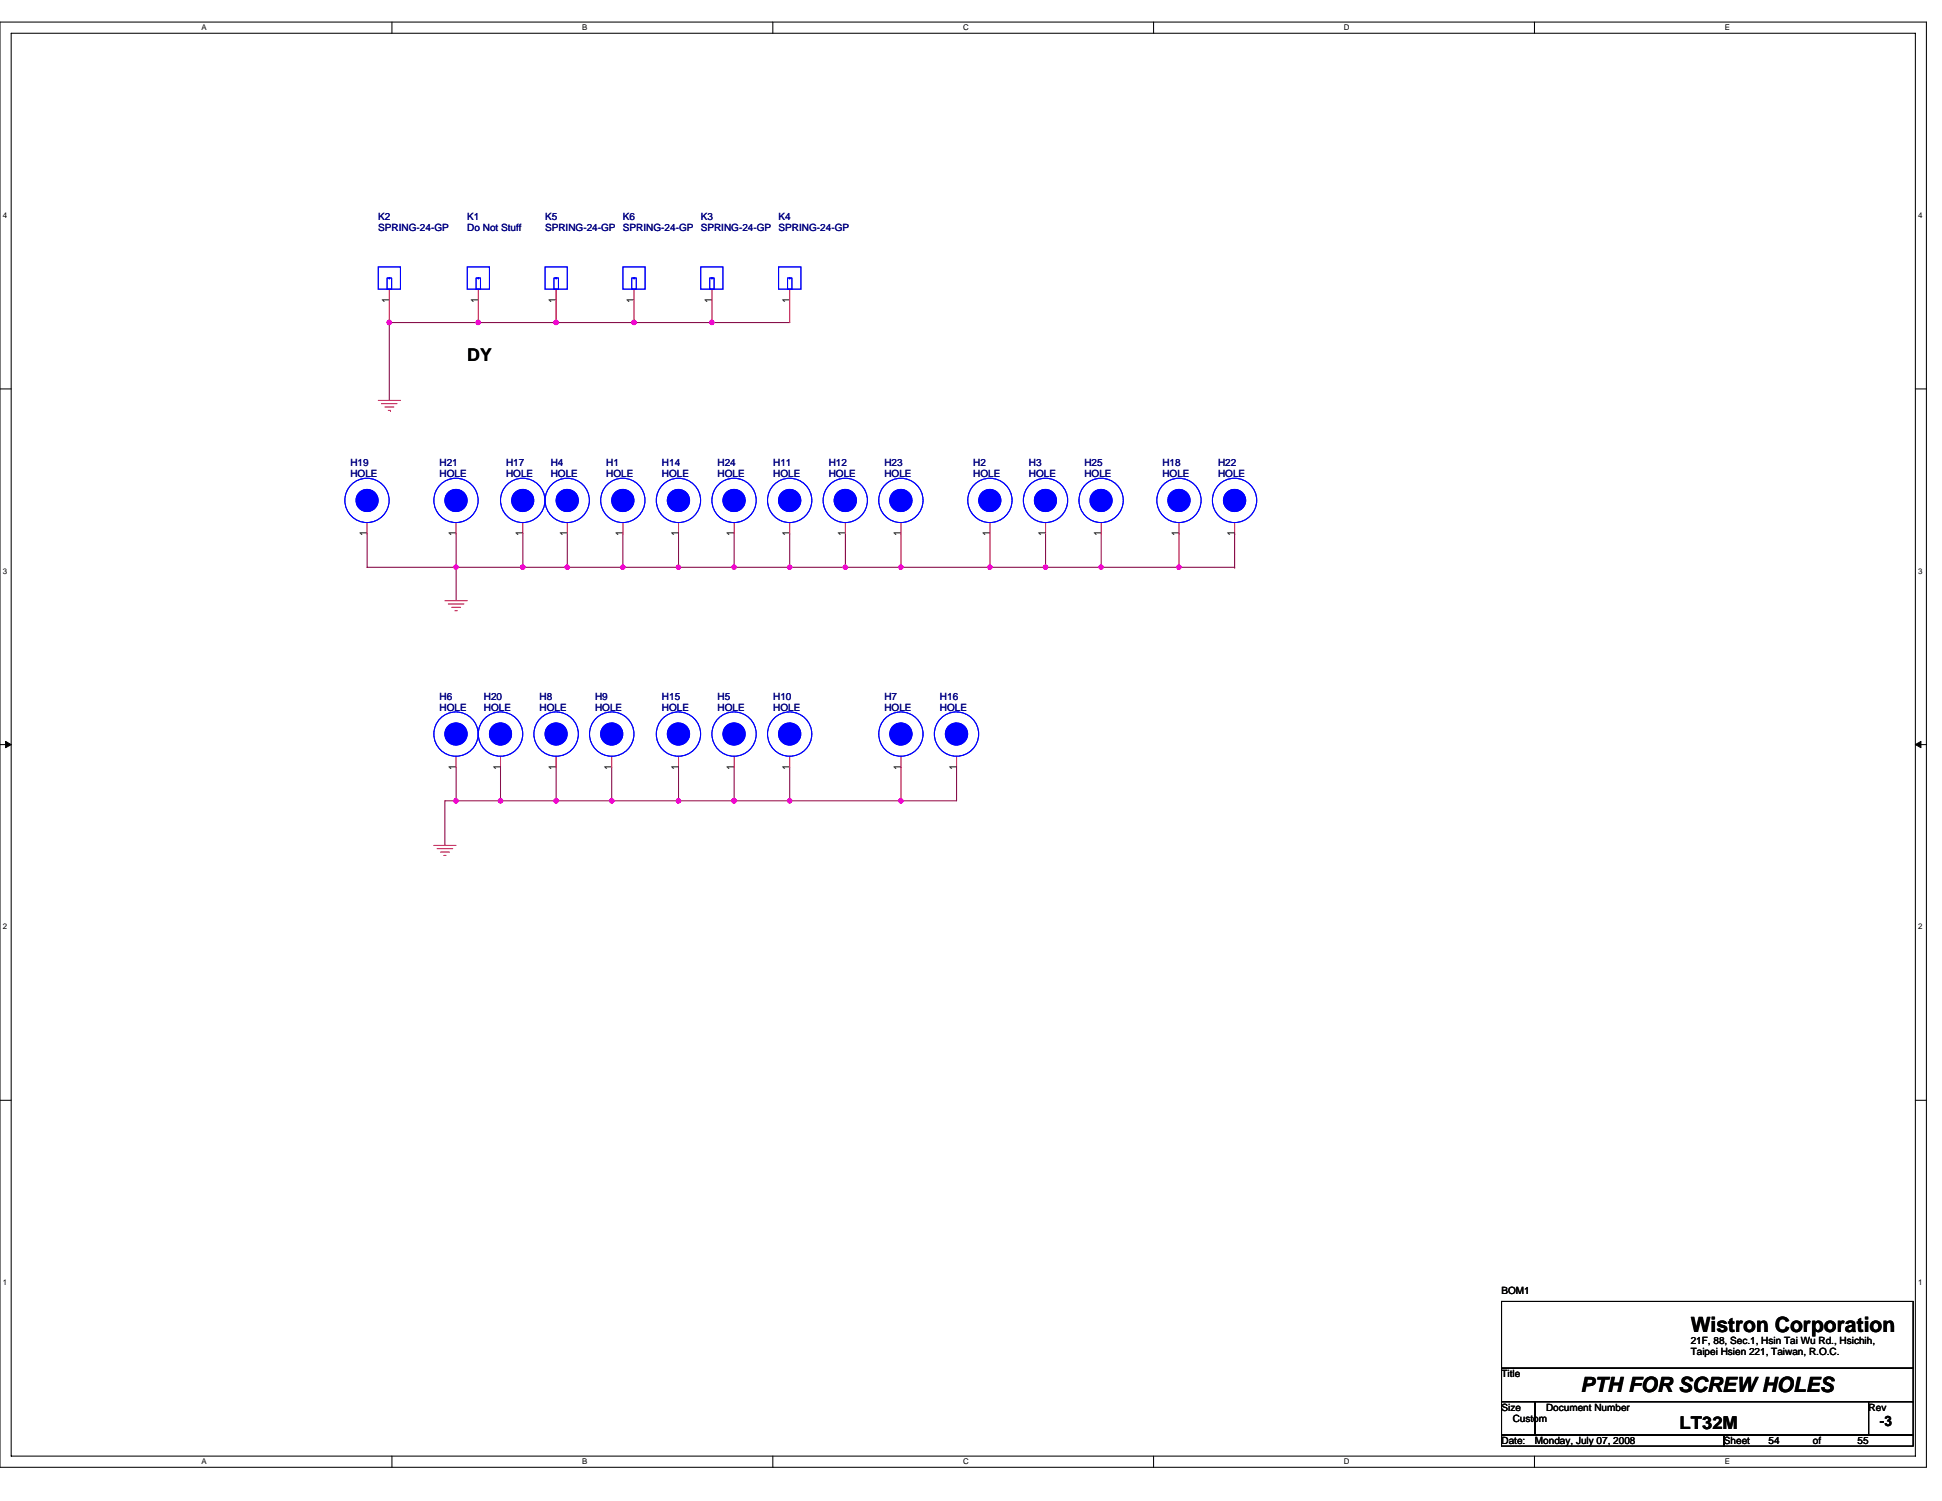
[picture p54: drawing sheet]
<svg xmlns="http://www.w3.org/2000/svg" width="279mm" height="216mm" viewBox="0 0 279 216" stroke-linecap="round" stroke-linejoin="round" font-family="sans-serif">
<defs><g id="words">
<g font-size="3">
<text x="243.2" y="191.6">Wistron Corporation</text>
<text x="227.4" y="200.2">PTH FOR SCREW HOLES</text>
</g>
<g font-size="2.5">
<text x="67.2" y="52">DY</text>
<text x="241.6" y="205.6">LT32M</text>
</g>
<text font-size="2.1" x="270.4" y="205.1">-3</text>
<g font-size="1.4" fill="#000080">
<text x="54.4" y="31.7">K2</text>
<text x="54.4" y="33.3">SPRING-24-GP</text>
<text x="67.2" y="31.7">K1</text>
<text x="67.2" y="33.3">Do Not Stuff</text>
<text x="78.4" y="31.7">K5</text>
<text x="78.4" y="33.3">SPRING-24-GP</text>
<text x="89.6" y="31.7">K6</text>
<text x="89.6" y="33.3">SPRING-24-GP</text>
<text x="100.8" y="31.7">K3</text>
<text x="100.8" y="33.3">SPRING-24-GP</text>
<text x="112" y="31.7">K4</text>
<text x="112" y="33.3">SPRING-24-GP</text>
<text x="50.4" y="67">H19</text>
<text x="50.4" y="68.6">HOLE</text>
<text x="63.2" y="67">H21</text>
<text x="63.2" y="68.6">HOLE</text>
<text x="72.8" y="67">H17</text>
<text x="72.8" y="68.6">HOLE</text>
<text x="79.2" y="67">H4</text>
<text x="79.2" y="68.6">HOLE</text>
<text x="87.2" y="67">H1</text>
<text x="87.2" y="68.6">HOLE</text>
<text x="95.2" y="67">H14</text>
<text x="95.2" y="68.6">HOLE</text>
<text x="103.2" y="67">H24</text>
<text x="103.2" y="68.6">HOLE</text>
<text x="111.2" y="67">H11</text>
<text x="111.2" y="68.6">HOLE</text>
<text x="119.2" y="67">H12</text>
<text x="119.2" y="68.6">HOLE</text>
<text x="127.2" y="67">H23</text>
<text x="127.2" y="68.6">HOLE</text>
<text x="140" y="67">H2</text>
<text x="140" y="68.6">HOLE</text>
<text x="148" y="67">H3</text>
<text x="148" y="68.6">HOLE</text>
<text x="156" y="67">H25</text>
<text x="156" y="68.6">HOLE</text>
<text x="167.2" y="67">H18</text>
<text x="167.2" y="68.6">HOLE</text>
<text x="175.2" y="67">H22</text>
<text x="175.2" y="68.6">HOLE</text>
<text x="63.2" y="100.6">H6</text>
<text x="69.6" y="100.6">H20</text>
<text x="77.6" y="100.6">H8</text>
<text x="85.6" y="100.6">H9</text>
<text x="95.2" y="100.6">H15</text>
<text x="103.2" y="100.6">H5</text>
<text x="111.2" y="100.6">H10</text>
<text x="127.2" y="100.6">H7</text>
<text x="135.2" y="100.6">H16</text>
<text x="63.2" y="102.3">HOLE</text>
<text x="69.6" y="102.3">HOLE</text>
<text x="77.6" y="102.3">HOLE</text>
<text x="85.6" y="102.3">HOLE</text>
<text x="95.2" y="102.3">HOLE</text>
<text x="103.2" y="102.3">HOLE</text>
<text x="111.2" y="102.3">HOLE</text>
<text x="127.2" y="102.3">HOLE</text>
<text x="135.2" y="102.3">HOLE</text>
</g>
<g font-size="1.4">
<text x="56" y="43.5" transform="rotate(-90 56 43.5)">1</text>
<text x="68.8" y="43.5" transform="rotate(-90 68.8 43.5)">1</text>
<text x="80" y="43.5" transform="rotate(-90 80 43.5)">1</text>
<text x="91.2" y="43.5" transform="rotate(-90 91.2 43.5)">1</text>
<text x="102.4" y="43.5" transform="rotate(-90 102.4 43.5)">1</text>
<text x="113.6" y="43.5" transform="rotate(-90 113.6 43.5)">1</text>
<text x="52.8" y="77.1" transform="rotate(-90 52.8 77.1)">1</text>
<text x="65.6" y="77.1" transform="rotate(-90 65.6 77.1)">1</text>
<text x="75.2" y="77.1" transform="rotate(-90 75.2 77.1)">1</text>
<text x="81.6" y="77.1" transform="rotate(-90 81.6 77.1)">1</text>
<text x="89.6" y="77.1" transform="rotate(-90 89.6 77.1)">1</text>
<text x="97.6" y="77.1" transform="rotate(-90 97.6 77.1)">1</text>
<text x="105.6" y="77.1" transform="rotate(-90 105.6 77.1)">1</text>
<text x="113.6" y="77.1" transform="rotate(-90 113.6 77.1)">1</text>
<text x="121.6" y="77.1" transform="rotate(-90 121.6 77.1)">1</text>
<text x="129.6" y="77.1" transform="rotate(-90 129.6 77.1)">1</text>
<text x="142.4" y="77.1" transform="rotate(-90 142.4 77.1)">1</text>
<text x="150.4" y="77.1" transform="rotate(-90 150.4 77.1)">1</text>
<text x="158.4" y="77.1" transform="rotate(-90 158.4 77.1)">1</text>
<text x="169.6" y="77.1" transform="rotate(-90 169.6 77.1)">1</text>
<text x="177.6" y="77.1" transform="rotate(-90 177.6 77.1)">1</text>
<text x="65.6" y="110.7" transform="rotate(-90 65.6 110.7)">1</text>
<text x="72" y="110.7" transform="rotate(-90 72 110.7)">1</text>
<text x="80" y="110.7" transform="rotate(-90 80 110.7)">1</text>
<text x="88" y="110.7" transform="rotate(-90 88 110.7)">1</text>
<text x="97.6" y="110.7" transform="rotate(-90 97.6 110.7)">1</text>
<text x="105.6" y="110.7" transform="rotate(-90 105.6 110.7)">1</text>
<text x="113.6" y="110.7" transform="rotate(-90 113.6 110.7)">1</text>
<text x="129.6" y="110.7" transform="rotate(-90 129.6 110.7)">1</text>
<text x="137.6" y="110.7" transform="rotate(-90 137.6 110.7)">1</text>
<text x="216" y="186.1">BOM1</text>
<text x="243.2" y="193.3">21F, 88, Sec.1, Hsin Tai Wu Rd., Hsichih,</text>
<text x="243.2" y="194.9">Taipei Hsien 221, Taiwan, R.O.C.</text>
<text x="216" y="198.1">Title</text>
<text x="216" y="202.9">Size</text>
<text x="222.4" y="202.9">Document Number</text>
<text x="268.8" y="202.9">Rev</text>
<text x="216" y="207.7">Date:</text>
<text x="217.6" y="204.5">Custom</text>
<text x="220.8" y="207.7">Monday, July 07, 2008</text>
<text x="248" y="207.7">Sheet</text>
<text x="254.4" y="207.7">54</text>
<text x="260.8" y="207.7">of</text>
<text x="267.3" y="207.7">55</text>
</g>
<g font-size="1.1">
<text x="29" y="4.4">A</text>
<text x="83.8" y="4.4">B</text>
<text x="138.6" y="4.4">C</text>
<text x="193.4" y="4.4">D</text>
<text x="248.2" y="4.4">E</text>
<text x=".4" y="31.4">4</text>
<text x="276" y="31.4">4</text>
<text x=".4" y="82.5">3</text>
<text x="276" y="82.5">3</text>
<text x=".4" y="133.7">2</text>
<text x="276" y="133.7">2</text>
<text x=".4" y="184.8">1</text>
<text x="276" y="184.8">1</text>
<text x="29" y="210.6">A</text>
<text x="83.8" y="210.6">B</text>
<text x="138.6" y="210.6">C</text>
<text x="193.4" y="210.6">D</text>
<text x="248.2" y="210.6">E</text>
</g>
</g></defs>
<path d="M0 3.2h277.2v207.9h-277.2zM1.6 4.8h274v204.6h-274z" fill="none" stroke="#000" stroke-width=".15"/>
<g fill="#fff">
<path d="M29 3.3h.7v1.3h-.7z"/>
<path d="M29 209.6h.7v1.3h-.7z"/>
</g>
<path d="M56.4 3.2v1.6M56.4 209.4v1.7" fill="none" stroke="#000" stroke-width=".15"/>
<g fill="#fff">
<path d="M83.8 3.3h.7v1.3h-.7z"/>
<path d="M83.8 209.6h.7v1.3h-.7z"/>
</g>
<path d="M111.2 3.2v1.6M111.2 209.4v1.7" fill="none" stroke="#000" stroke-width=".15"/>
<g fill="#fff">
<path d="M138.6 3.3h.8v1.3h-.8z"/>
<path d="M138.6 209.6h.8v1.3h-.8z"/>
</g>
<path d="M166 3.2v1.6M166 209.4v1.7" fill="none" stroke="#000" stroke-width=".15"/>
<g fill="#fff">
<path d="M193.4 3.3h.8v1.3h-.8z"/>
<path d="M193.4 209.6h.8v1.3h-.8z"/>
</g>
<path d="M220.8 3.2v1.6M220.8 209.4v1.7" fill="none" stroke="#000" stroke-width=".15"/>
<g fill="#fff">
<path d="M248.2 3.3h.7v1.3h-.7z"/>
<path d="M248.2 209.6h.7v1.3h-.7z"/>
<path d="M.4 30.4h.6v1.2h-.6z"/>
<path d="M276 30.4h.6v1.2h-.6z"/>
<path d="M.4 81.5h.6v1.3h-.6z"/>
<path d="M276 81.5h.6v1.3h-.6z"/>
</g>
<path d="M0 55.9h1.6M275.6 55.9h1.6" fill="none" stroke="#000" stroke-width=".15"/>
<g fill="#fff">
<path d="M.4 132.7h.6v1.2h-.6z"/>
<path d="M276 132.7h.6v1.2h-.6z"/>
</g>
<path d="M0 107.1h1.6M275.6 107.1h1.6" fill="none" stroke="#000" stroke-width=".15"/>
<path d="M.8 106.6l.8 .5-.8 .4zM275.6 107.1l.8-.5v.9z" fill="#000" stroke="#000" stroke-width=".14"/>
<g fill="#fff">
<path d="M.4 183.8h.6v1.3h-.6z"/>
<path d="M276 183.8h.6v1.3h-.6z"/>
</g>
<path d="M0 158.3h1.6M275.6 158.3h1.6M216 187.2h59.3v9.6h-59.3zM216 196.8h59.3v4.8h-59.3zM216 201.6h4.8v4.8h-4.8zM216 206.4h32v1.6h-32zM220.8 201.6h48v4.8h-48zM248 206.4h27.3v1.6h-27.3zM268.8 201.6h6.5v4.8h-6.5z" fill="none" stroke="#000" stroke-width=".15"/>
<g fill="none" stroke="#800040" stroke-width=".15">
<path d="M56 46.4h.1M56 46.4v11.2M56 46.4h57.6M68.8 46.4h.1M80 46.4h.1M91.2 46.4h.1M102.4 46.4h.1M52.8 76.8v4.8h12.8M65.6 76.8v4.8M75.2 76.8v4.8M81.6 76.8v4.8M89.6 76.8v4.8"/>
<path d="M97.6 76.8v4.8M105.6 76.8v4.8M113.6 76.8v4.8M121.6 76.8v4.8M129.6 76.8v4.8M142.4 76.8v4.8M150.4 76.8v4.8h-8M158.4 76.8v4.8M169.6 76.8v4.8h-11.2M177.6 76.8h.1M177.6 76.8v4.8M65.6 81.6h.1"/>
<path d="M65.6 81.6v4.8M65.6 81.6h76.8M75.2 81.6h.1M81.6 81.6h.1M89.6 81.6h.1M97.6 81.6h.1M105.6 81.6h.1M113.6 81.6h.1M121.6 81.6h.1M142.4 81.6h.1M150.4 81.6h8M158.4 81.6h.1"/>
<path d="M169.6 81.6h8M177.6 81.6h.1M65.6 115.2h.1M65.6 110.4v4.8M65.6 115.2h-1.6v6.4M65.6 115.2h6.4M72 110.4v4.8M72 115.2h8M80 110.4v4.8M80 115.2h.1M80 115.2h8M88 110.4v4.8"/>
<path d="M88 115.2h9.6M97.6 115.2h.1M97.6 110.4h.1M97.6 115.2h32M97.6 110.4v4.8M105.6 110.4v4.8M105.6 115.2h.1M113.6 110.4v4.8M113.6 115.2h.1M129.6 110.4v4.8M137.6 110.4v4.8h-8"/>
</g>
<g fill="#f0f" stroke="#f0f" stroke-width=".15">
<circle cx="72" cy="115.2" r=".32"/>
<circle cx="65.6" cy="115.2" r=".32"/>
<circle cx="88" cy="115.2" r=".32"/>
<circle cx="80" cy="115.2" r=".32"/>
<circle cx="75.2" cy="81.6" r=".31"/>
<circle cx="65.6" cy="81.6" r=".31"/>
<circle cx="105.6" cy="81.6" r=".31"/>
<circle cx="97.6" cy="81.6" r=".31"/>
<circle cx="89.6" cy="81.6" r=".31"/>
<circle cx="81.6" cy="81.6" r=".31"/>
<circle cx="113.6" cy="81.6" r=".31"/>
<circle cx="121.6" cy="81.6" r=".31"/>
<circle cx="105.6" cy="115.2" r=".32"/>
<circle cx="97.6" cy="115.2" r=".32"/>
<circle cx="113.6" cy="115.2" r=".32"/>
<circle cx="129.6" cy="115.2" r=".32"/>
<circle cx="102.4" cy="46.4" r=".32"/>
<circle cx="80" cy="46.4" r=".32"/>
<circle cx="91.2" cy="46.4" r=".32"/>
<circle cx="56" cy="46.4" r=".32"/>
<circle cx="68.8" cy="46.4" r=".32"/>
<circle cx="129.6" cy="81.6" r=".31"/>
<circle cx="142.4" cy="81.6" r=".31"/>
<circle cx="150.4" cy="81.6" r=".31"/>
<circle cx="158.4" cy="81.6" r=".31"/>
<circle cx="169.6" cy="81.6" r=".31"/>
</g>
<g fill="none" stroke="#f00" stroke-width=".15">
<path d="M54.4 57.6h3.2M54.9 58.1h2.2M55.4 58.5h1.3M55.9 59h.3M56 41.6v4.8M56.2 59h.1M68.8 41.6v4.8M80 41.6v4.8M91.2 41.6v4.8M102.4 41.6v4.8M113.6 41.6v4.8M52.8 75.2v1.6"/>
<path d="M65.6 75.2v1.6M75.2 75.2v1.6M81.6 75.2v1.6M89.6 75.2v1.6M97.6 75.2v1.6M105.6 75.2v1.6M113.6 75.2v1.6M121.6 75.2v1.6M129.6 75.2v1.6M142.4 75.2v1.6M150.4 75.2v1.6M158.4 75.2v1.6"/>
<path d="M169.6 75.2v1.6M177.6 75.2v1.6M64 86.4h3.2M64.5 86.9h2.2M65 87.4h1.3M65.4 87.8h.4M65.6 108.8v1.6M72 108.8v1.6M80 108.8v1.6M88 108.8v1.6M97.6 108.8v1.6M105.6 108.8v1.6"/>
<path d="M113.6 108.8v1.6M129.6 108.8v1.6M137.6 108.8v1.6M62.4 121.6h3.2M62.9 122.1h2.2M63.4 122.6h1.3M63.9 123h.3"/>
</g>
<g fill="#00f" stroke="#00f" stroke-width=".15">
<circle cx="113.6" cy="105.6" r="1.6"/>
<circle cx="88" cy="105.6" r="1.59"/>
<circle cx="121.6" cy="72" r="1.6"/>
<circle cx="97.6" cy="72" r="1.6"/>
<circle cx="158.4" cy="72" r="1.59"/>
<circle cx="75.2" cy="72" r="1.59"/>
<circle cx="129.6" cy="105.6" r="1.6"/>
<circle cx="105.6" cy="105.6" r="1.6"/>
<circle cx="169.6" cy="72" r="1.6"/>
<circle cx="80" cy="105.6" r="1.59"/>
<circle cx="177.6" cy="72" r="1.6"/>
<circle cx="113.6" cy="72" r="1.6"/>
<circle cx="137.6" cy="105.6" r="1.6"/>
<circle cx="89.6" cy="72" r="1.6"/>
<circle cx="65.6" cy="72" r="1.6"/>
<circle cx="142.4" cy="72" r="1.59"/>
<circle cx="97.6" cy="105.6" r="1.6"/>
<circle cx="150.4" cy="72" r="1.59"/>
<circle cx="72" cy="105.6" r="1.59"/>
<circle cx="65.6" cy="105.6" r="1.6"/>
<circle cx="129.6" cy="72" r="1.6"/>
<circle cx="105.6" cy="72" r="1.6"/>
<circle cx="81.6" cy="72" r="1.6"/>
<circle cx="52.8" cy="72" r="1.59"/>
</g>
<g fill="none" stroke="#00f" stroke-width=".15">
<path d="M54.4 38.4h3.2v3.2h-3.2zM55.7 40h.6v1.6h-.6zM56 40h.1M67.2 38.4h3.2v3.2h-3.2zM68.5 40h.6v1.6h-.6zM68.8 40h.1M78.4 38.4h3.2v3.2h-3.2zM79.7 40h.6v1.6h-.6zM80 40h.1M89.6 38.4h3.2v3.2h-3.2zM90.9 40h.6v1.6h-.6zM91.2 40h.1"/>
<path d="M100.8 38.4h3.2v3.2h-3.2zM102.1 40h.6v1.6h-.6zM102.4 40h.1M112 38.4h3.2v3.2h-3.2zM113.3 40h.6v1.6h-.6zM113.6 40h.1"/>
<circle cx="52.8" cy="72" r="3.2"/>
<circle cx="65.6" cy="72" r="3.2"/>
<circle cx="75.2" cy="72" r="3.2"/>
<circle cx="81.6" cy="72" r="3.2"/>
<circle cx="89.6" cy="72" r="3.2"/>
<circle cx="97.6" cy="72" r="3.2"/>
<circle cx="105.6" cy="72" r="3.2"/>
<circle cx="113.6" cy="72" r="3.2"/>
<circle cx="121.6" cy="72" r="3.2"/>
<circle cx="129.6" cy="72" r="3.2"/>
<circle cx="142.4" cy="72" r="3.2"/>
<circle cx="150.4" cy="72" r="3.2"/>
<circle cx="158.4" cy="72" r="3.2"/>
<circle cx="169.6" cy="72" r="3.2"/>
<circle cx="177.6" cy="72" r="3.2"/>
<circle cx="65.6" cy="105.6" r="3.2"/>
<circle cx="72" cy="105.6" r="3.2"/>
<circle cx="80" cy="105.6" r="3.2"/>
<circle cx="88" cy="105.6" r="3.2"/>
<circle cx="97.6" cy="105.6" r="3.2"/>
<circle cx="105.6" cy="105.6" r="3.2"/>
<circle cx="113.6" cy="105.6" r="3.2"/>
<circle cx="129.6" cy="105.6" r="3.2"/>
<circle cx="137.6" cy="105.6" r="3.2"/>
</g>
<use href="#words"/>
</svg>
